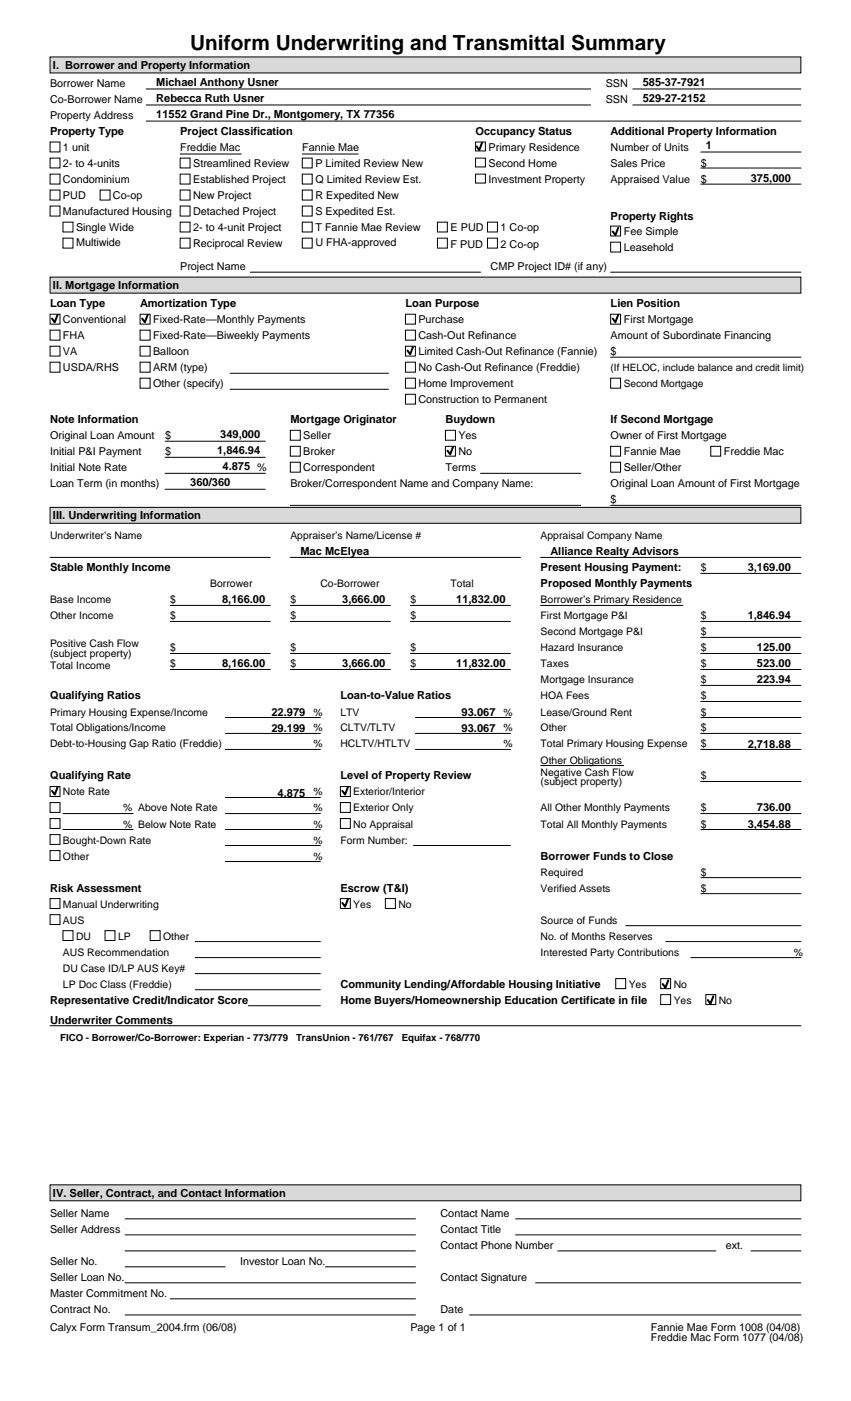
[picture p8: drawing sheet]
<svg xmlns="http://www.w3.org/2000/svg" width="216mm" height="356mm" viewBox="0 0 216 356" stroke-linecap="round" stroke-linejoin="round" font-family="sans-serif">
<defs><g id="words">
<text font-size="5.3" x="48.2" y="12.7">Uniform Underwriting and Transmittal Summary</text>
<g font-size="2.8">
<text x="13.4" y="17.5">I. Borrower and Property Information</text>
<text x="39.6" y="21.8">Michael Anthony Usner</text>
<text x="163.1" y="21.8">585-37-7921</text>
<text x="39.6" y="25.9">Rebecca Ruth Usner</text>
<text x="39.6" y="30">11552 Grand Pine Dr., Montgomery, TX 77356</text>
<text x="163.1" y="25.9">529-27-2152</text>
<text x="12.7" y="34.3">Property Type</text>
<text x="45.7" y="34.3">Project Classification</text>
<text x="120.6" y="34.3">Occupancy Status</text>
<text x="154.9" y="34.3">Additional Property Information</text>
<text x="179.1" y="37.8">1</text>
<text x="190.5" y="46.2">375,000</text>
<text x="154.9" y="55.9">Property Rights</text>
<text x="12.7" y="78">Loan Type</text>
<text x="13.4" y="73.4">II. Mortgage Information</text>
<text x="35.6" y="78">Amortization Type</text>
<text x="102.9" y="78">Loan Purpose</text>
<text x="154.9" y="78">Lien Position</text>
<text x="12.7" y="107.4">Note Information</text>
<text x="73.7" y="107.4">Mortgage Originator</text>
<text x="113" y="107.4">Buydown</text>
<text x="154.9" y="107.4">If Second Mortgage</text>
<text x="55.9" y="111.3">349,000</text>
<text x="55.1" y="115.3">1,846.94</text>
<text x="56.5" y="119.4">4.875 %</text>
<text x="48.3" y="123.4">360/360</text>
<text x="13.4" y="131.8">III. Underwriting Information</text>
<text x="76.2" y="141">Mac McElyea</text>
<text x="139.7" y="141">Alliance Realty Advisors</text>
<text x="12.7" y="145">Stable Monthly Income</text>
<text x="137.2" y="145">Present Housing Payment:</text>
<text x="137.2" y="149.1">Proposed Monthly Payments</text>
<text x="189.7" y="145">3,169.00</text>
<text x="56.3" y="153.2">8,166.00</text>
<text x="86.8" y="153.2">3,666.00</text>
<text x="115.7" y="153.2">11,832.00</text>
<text x="189.7" y="157.2">1,846.94</text>
<text x="192" y="165.4">125.00</text>
<text x="56.3" y="169.4">8,166.00</text>
<text x="86.8" y="169.4">3,666.00</text>
<text x="115.7" y="169.4">11,832.00</text>
<text x="192" y="169.4">523.00</text>
<text x="192" y="173.5">223.94</text>
<text x="12.7" y="177.5">Qualifying Ratios</text>
<text x="86.4" y="177.5">Loan-to-Value Ratios</text>
<text x="68.9" y="181.6">22.979</text>
<text x="68.9" y="185.7">29.199</text>
<text x="117.1" y="181.6">93.067</text>
<text x="117.1" y="185.7">93.067</text>
<text x="189.7" y="189.7">2,718.88</text>
<text x="12.7" y="197.8">Qualifying Rate</text>
<text x="86.4" y="197.8">Level of Property Review</text>
<text x="70.4" y="202.2">4.875</text>
<text x="192" y="206">736.00</text>
<text x="189.7" y="210.1">3,454.88</text>
<text x="137.2" y="218.2">Borrower Funds to Close</text>
<text x="12.7" y="226.3">Risk Assessment</text>
<text x="86.4" y="226.3">Escrow (T&amp;I)</text>
<text x="86.4" y="250.7">Community Lending/Affordable Housing Initiative</text>
<text x="12.7" y="254.7">Representative Credit/Indicator Score</text>
<text x="86.4" y="254.7">Home Buyers/Homeownership Education Certificate in file</text>
<text x="12.7" y="259.8">Underwriter Comments</text>
<text x="13.4" y="303.8">IV. Seller, Contract, and Contact Information</text>
</g>
<g font-size="2.7">
<text x="12.7" y="22.1">Borrower Name</text>
<text x="153.7" y="22.1">SSN</text>
<text x="12.7" y="26.1">Co-Borrower Name</text>
<text x="153.7" y="26.1">SSN</text>
<text x="12.7" y="30.2">Property Address</text>
<text x="16" y="38.3">1 unit</text>
<text x="45.7" y="38.3">Freddie Mac</text>
<text x="76.7" y="38.3">Fannie Mae</text>
<text x="124" y="38.3">Primary Residence</text>
<text x="154.9" y="38.3">Number of Units</text>
<text x="16" y="42.4">2- to 4-units</text>
<text x="16" y="46.5">Condominium</text>
<text x="49" y="42.4">Streamlined Review</text>
<text x="49" y="46.5">Established Project</text>
<text x="80" y="42.4">P Limited Review New</text>
<text x="80" y="46.5">Q Limited Review Est.</text>
<text x="124" y="42.4">Second Home</text>
<text x="124" y="46.5">Investment Property</text>
<text x="154.9" y="42.4">Sales Price</text>
<text x="154.9" y="46.5">Appraised Value</text>
<text x="177.8" y="46.5">$</text>
<text x="177.8" y="42.4">$</text>
<text x="16" y="50.5">PUD</text>
<text x="28.7" y="50.5">Co-op</text>
<text x="49" y="50.5">New Project</text>
<text x="80" y="50.5">R Expedited New</text>
<text x="16" y="54.6">Manufactured Housing</text>
<text x="19.3" y="58.7">Single Wide</text>
<text x="49" y="54.6">Detached Project</text>
<text x="49" y="58.7">2- to 4-unit Project</text>
<text x="80" y="54.6">S Expedited Est.</text>
<text x="80" y="58.7">T Fannie Mae Review</text>
<text x="114.3" y="58.7">E PUD</text>
<text x="127" y="58.7">1 Co-op</text>
<text x="158.2" y="59.7">Fee Simple</text>
<text x="19.3" y="62.5">Multiwide</text>
<text x="49" y="62.7">Reciprocal Review</text>
<text x="80" y="62.5">U FHA-approved</text>
<text x="114.3" y="63">F PUD</text>
<text x="127" y="63">2 Co-op</text>
<text x="158.2" y="63.7">Leasehold</text>
<text x="45.7" y="68.6">Project Name</text>
<text x="124.5" y="68.6">CMP Project ID# (if any)</text>
<text x="16" y="82">Conventional</text>
<text x="38.8" y="82">Fixed-Rate—Monthly Payments</text>
<text x="106.2" y="82">Purchase</text>
<text x="158.2" y="82">First Mortgage</text>
<text x="16" y="86.1">FHA</text>
<text x="38.8" y="86.1">Fixed-Rate—Biweekly Payments</text>
<text x="106.2" y="86.1">Cash-Out Refinance</text>
<text x="154.9" y="86.1">Amount of Subordinate Financing</text>
<text x="16" y="90.1">VA</text>
<text x="16" y="94.2">USDA/RHS</text>
<text x="38.8" y="90.1">Balloon</text>
<text x="38.8" y="94.2">ARM (type)</text>
<text x="106.2" y="90.1">Limited Cash-Out Refinance (Fannie)</text>
<text x="106.2" y="94.2">No Cash-Out Refinance (Freddie)</text>
<text x="154.9" y="90.1">$</text>
<text x="38.8" y="98.3">Other (specify)</text>
<text x="106.2" y="98.3">Home Improvement</text>
<text x="106.2" y="102.4">Construction to Permanent</text>
<text x="12.7" y="111.5">Original Loan Amount</text>
<text x="41.9" y="111.5">$</text>
<text x="76.9" y="111.5">Seller</text>
<text x="116.3" y="111.5">Yes</text>
<text x="154.9" y="111.5">Owner of First Mortgage</text>
<text x="12.7" y="115.6">Initial P&amp;I Payment</text>
<text x="12.7" y="119.6">Initial Note Rate</text>
<text x="41.9" y="115.6">$</text>
<text x="76.9" y="115.6">Broker</text>
<text x="76.9" y="119.6">Correspondent</text>
<text x="113" y="119.6">Terms</text>
<text x="116.3" y="115.6">No</text>
<text x="158.2" y="115.6">Fannie Mae</text>
<text x="158.2" y="119.6">Seller/Other</text>
<text x="183.6" y="115.6">Freddie Mac</text>
<text x="12.7" y="123.7">Loan Term (in months)</text>
<text x="73.7" y="123.7">Broker/Correspondent Name and Company Name:</text>
<text x="154.9" y="123.7">Original Loan Amount of First Mortgage</text>
<text x="154.9" y="127.8">$</text>
<text x="12.7" y="308.8">Seller Name</text>
<text x="111.8" y="308.8">Contact Name</text>
<text x="12.7" y="312.9">Seller Address</text>
<text x="111.8" y="312.9">Contact Title</text>
<text x="111.8" y="317">Contact Phone Number</text>
<text x="184.1" y="317">ext.</text>
<text x="12.7" y="321.1">Seller No.</text>
<text x="60.9" y="321.1">Investor Loan No.</text>
<text x="12.7" y="325.1">Seller Loan No.</text>
<text x="12.7" y="329.2">Master Commitment No.</text>
<text x="111.8" y="325.1">Contact Signature</text>
<text x="12.7" y="333.2">Contract No.</text>
<text x="111.8" y="333.2">Date</text>
<text x="12.7" y="337.8">Calyx Form Transum_2004.frm (06/08)</text>
<text x="104.1" y="337.8">Page 1 of 1</text>
<text x="165.1" y="340.3">Freddie Mac Form 1077 (04/08)</text>
<text x="165.1" y="337.8">Fannie Mae Form 1008 (04/08)</text>
</g>
<g font-size="2.6">
<text x="154.9" y="94.2">(If HELOC, include balance and credit limit)</text>
<text x="158.2" y="98.3">Second Mortgage</text>
<text x="12.7" y="136.9">Underwriter’s Name</text>
<text x="73.7" y="136.9">Appraiser’s Name/License #</text>
<text x="137.1" y="136.9">Appraisal Company Name</text>
<text x="53.3" y="149.1">Borrower</text>
<text x="81.3" y="149.1">Co-Borrower</text>
<text x="114.3" y="149.1">Total</text>
<text x="177.8" y="145">$</text>
<text x="12.7" y="153.2">Base Income</text>
<text x="43.2" y="153.2">$</text>
<text x="73.7" y="153.2">$</text>
<text x="104.1" y="153.2">$</text>
<text x="137.2" y="153.2">Borrower’s Primary Residence</text>
<text x="12.7" y="157.2">Other Income</text>
<text x="43.2" y="157.2">$</text>
<text x="73.7" y="157.2">$</text>
<text x="104.1" y="157.2">$</text>
<text x="137.2" y="157.2">First Mortgage P&amp;I</text>
<text x="137.2" y="161.3">Second Mortgage P&amp;I</text>
<text x="177.8" y="157.2">$</text>
<text x="177.8" y="161.3">$</text>
<text x="12.7" y="164.3">Positive Cash Flow</text>
<text x="12.7" y="166.9">(subject property)</text>
<text x="43.2" y="165.4">$</text>
<text x="73.7" y="165.4">$</text>
<text x="104.1" y="165.4">$</text>
<text x="137.2" y="165.4">Hazard Insurance</text>
<text x="177.8" y="165.4">$</text>
<text x="12.7" y="169.9">Total Income</text>
<text x="43.2" y="169.4">$</text>
<text x="73.7" y="169.4">$</text>
<text x="104.1" y="169.4">$</text>
<text x="137.2" y="169.4">Taxes</text>
<text x="137.2" y="173.5">Mortgage Insurance</text>
<text x="177.8" y="169.4">$</text>
<text x="177.8" y="173.5">$</text>
<text x="137.2" y="177.5">HOA Fees</text>
<text x="177.8" y="177.5">$</text>
<text x="12.7" y="181.6">Primary Housing Expense/Income</text>
<text x="12.7" y="185.7">Total Obligations/Income</text>
<text x="79.5" y="181.6">%</text>
<text x="79.5" y="185.7">%</text>
<text x="86.4" y="181.6">LTV</text>
<text x="86.4" y="185.7">CLTV/TLTV</text>
<text x="127.8" y="181.6">%</text>
<text x="127.8" y="185.7">%</text>
<text x="137.2" y="181.6">Lease/Ground Rent</text>
<text x="137.2" y="185.7">Other</text>
<text x="177.8" y="181.6">$</text>
<text x="177.8" y="185.7">$</text>
<text x="12.7" y="189.7">Debt-to-Housing Gap Ratio (Freddie)</text>
<text x="79.5" y="189.7">%</text>
<text x="86.4" y="189.7">HCLTV/HTLTV</text>
<text x="127.8" y="189.7">%</text>
<text x="137.2" y="189.7">Total Primary Housing Expense</text>
<text x="177.8" y="189.7">$</text>
<text x="137.2" y="193.8">Other Obligations</text>
<text x="137.2" y="196.9">Negative Cash Flow</text>
<text x="177.8" y="197.8">$</text>
<text x="16" y="201.9">Note Rate</text>
<text x="79.5" y="201.9">%</text>
<text x="89.6" y="201.9">Exterior/Interior</text>
<text x="137.2" y="199.4">(subject property)</text>
<text x="31.2" y="206">% Above Note Rate</text>
<text x="79.5" y="206">%</text>
<text x="89.6" y="206">Exterior Only</text>
<text x="137.2" y="206">All Other Monthly Payments</text>
<text x="177.8" y="206">$</text>
<text x="16" y="214.1">Bought-Down Rate</text>
<text x="31.2" y="210.1">% Below Note Rate</text>
<text x="79.5" y="210.1">%</text>
<text x="79.5" y="214.1">%</text>
<text x="86.4" y="214.1">Form Number:</text>
<text x="89.6" y="210.1">No Appraisal</text>
<text x="137.2" y="210.1">Total All Monthly Payments</text>
<text x="177.8" y="210.1">$</text>
<text x="16" y="218.2">Other</text>
<text x="79.5" y="218.2">%</text>
<text x="137.2" y="222.3">Required</text>
<text x="137.2" y="226.3">Verified Assets</text>
<text x="177.8" y="222.2">$</text>
<text x="177.8" y="226.3">$</text>
<text x="16" y="230.4">Manual Underwriting</text>
<text x="89.6" y="230.4">Yes</text>
<text x="101.1" y="230.4">No</text>
<text x="16" y="234.4">AUS</text>
<text x="19.3" y="238.5">DU</text>
<text x="29.9" y="238.5">LP</text>
<text x="41.4" y="238.5">Other</text>
<text x="137.2" y="234.4">Source of Funds</text>
<text x="137.2" y="238.5">No. of Months Reserves</text>
<text x="16" y="242.6">AUS Recommendation</text>
<text x="137.2" y="242.6">Interested Party Contributions</text>
<text x="201.4" y="242.6">%</text>
<text x="16" y="246.6">DU Case ID/LP AUS Key#</text>
<text x="16" y="250.7">LP Doc Class (Freddie)</text>
<text x="159.5" y="250.7">Yes</text>
<text x="170.9" y="250.7">No</text>
<text x="170.9" y="254.7">Yes</text>
<text x="182.4" y="254.7">No</text>
</g>
<g font-size="2.5">
<text x="15.2" y="264.2">FICO - Borrower/Co-Borrower: Experian - 773/779</text>
<text x="75.2" y="264.2">TransUnion - 761/767</text>
<text x="101.9" y="264.2">Equifax - 768/770</text>
</g>
</g></defs>
<path d="M12.7 14.5h190.5v4h-190.5z" fill-rule="evenodd" fill="#d9d9d9" stroke="#000" stroke-width=".25"/>
<g fill="none" stroke="#000" stroke-width=".25">
<path d="M12.7 36h2.5v2.6h-2.5zM37.1 22.6h112.8M37.1 26.6h112.8M37.1 30.7h166.1M45.7 39.1h15.5M76.7 39.1h14.2M120.6 36h2.5v2.3h-2.5zM160.5 22.6h42.7M160.5 26.6h42.7M177.8 38.6h25.4M12.7 40.1h2.5v2.5h-2.5zM12.7 44.2h2.5v2.5h-2.5z"/>
<path d="M12.7 48.2h2.5v2.6h-2.5zM12.7 52.3h2.5v2.5h-2.5zM16 56.4h2.5v2.5h-2.5zM25.4 48.2h2.5v2.6h-2.5zM45.7 40.1h2.5v2.5h-2.5zM45.7 44.2h2.5v2.5h-2.5zM45.7 48.2h2.5v2.6h-2.5zM45.7 52.3h2.5v2.5h-2.5zM45.7 56.4h2.5v2.5h-2.5zM76.7 40.1h2.5v2.5h-2.5zM76.7 44.2h2.5v2.5h-2.5zM76.7 48.2h2.5v2.6h-2.5z"/>
<path d="M76.7 52.3h2.5v2.5h-2.5zM76.7 56.4h2.5v2.5h-2.5zM111 56.4h2.5v2.5h-2.5zM120.6 40.1h2.5v2.3h-2.5zM120.6 44.2h2.5v2.3h-2.5zM123.7 56.4h2.5v2.5h-2.5zM154.9 57.4h2.5v2.5h-2.5zM177.8 42.7h25.4M177.8 46.7h25.4M16 60.5h2.5v2.5h-2.5zM45.7 60.5h2.5v2.5h-2.5zM63.5 69.1h58.4"/>
<path d="M76.7 60.5h2.5v2.5h-2.5zM111 60.5h2.5v2.5h-2.5zM123.7 60.5h2.5v2.5h-2.5zM154.9 61.5h2.5v2.5h-2.5zM154.9 69.1h48.3"/>
</g>
<path d="M12.7 70.3h190.5v4.1h-190.5z" fill-rule="evenodd" fill="#d9d9d9" stroke="#000" stroke-width=".25"/>
<g fill="none" stroke="#000" stroke-width=".25">
<path d="M12.7 79.8h2.5v2.5h-2.5zM35.5 79.8h2.6v2.5h-2.6zM102.9 79.8h2.5v2.5h-2.5zM154.9 79.8h2.5v2.5h-2.5zM12.7 83.8h2.5v2.5h-2.5zM12.7 87.9h2.5v2.5h-2.5zM12.7 91.9h2.5v2.6h-2.5zM35.5 83.8h2.6v2.5h-2.6zM35.5 87.9h2.6v2.5h-2.6zM35.5 91.9h2.6v2.6h-2.6zM35.5 96h2.6v2.5h-2.6zM58.4 94.7h40.2"/>
<path d="M58.4 98.8h40.2M102.9 83.8h2.5v2.5h-2.5zM102.9 87.9h2.5v2.5h-2.5zM102.9 91.9h2.5v2.6h-2.5zM102.9 96h2.5v2.5h-2.5zM154.9 96h2.5v2.5h-2.5zM154.9 90.7h48.3M41.9 112h25.4M41.9 116.1h25.4M73.7 109.2h2.5v2.5h-2.5zM73.7 113.3h2.5v2.5h-2.5zM73.7 117.3h2.5v2.5h-2.5z"/>
<path d="M102.9 100.1h2.5v2.5h-2.5zM113 109.2h2.5v2.5h-2.5zM113 113.3h2.5v2.5h-2.5zM154.9 113.3h2.5v2.5h-2.5zM154.9 117.3h2.5v2.5h-2.5zM180.3 113.3h2.5v2.5h-2.5zM41.9 120.1h25.4M41.9 124.2h25.4M73.7 128.3h73.6M121.9 120.1h25.4M154.9 128.3h48.3"/>
</g>
<path d="M12.7 128.8h190.5v4h-190.5z" fill-rule="evenodd" fill="#d9d9d9" stroke="#000" stroke-width=".25"/>
<g fill="none" stroke="#000" stroke-width=".25">
<path d="M12.7 141.5h55.9M43.2 153.7h25.4M43.2 157.7h25.4M73.7 141.5h58.4M73.7 153.7h25.4M73.7 157.7h25.4M104.1 153.7h25.4M104.1 157.7h25.4M137.2 141.5h66M137.2 153.7h36M177.8 157.7h25.4M177.8 145.5h25.4"/>
<path d="M43.2 165.9h25.4M43.2 169.9h25.4M73.7 165.9h25.4M73.7 169.9h25.4M104.1 165.9h25.4M104.1 169.9h25.4M177.8 165.9h25.4M177.8 169.9h25.4M177.8 161.8h25.4M177.8 174h25.4M177.8 178.1h25.4M12.7 199.6h2.5v2.6h-2.5z"/>
<path d="M57.1 182.1h24.2M57.1 186.2h24.2M57.1 190.2h24.2M86.4 199.6h2.5v2.6h-2.5zM105.4 182.1h24.1M105.4 186.2h24.1M105.4 190.2h24.1M137.2 194.3h21M177.8 182.1h25.4M177.8 186.2h25.4M177.8 190.2h25.4M177.8 198.4h25.4"/>
<path d="M12.7 203.7h2.5v2.5h-2.5zM12.7 207.8h2.5v2.5h-2.5zM12.7 211.8h2.5v2.5h-2.5zM12.7 215.9h2.5v2.5h-2.5zM16 206.5h17.8M16 210.5h17.8M57.1 206.5h24.2M57.1 210.5h24.2M57.1 202.4h24.2M57.1 214.6h24.2M57.1 218.7h24.2M86.4 203.7h2.5v2.5h-2.5z"/>
<path d="M86.4 207.8h2.5v2.5h-2.5zM104.9 214.6h24.6M177.8 206.5h25.4M177.8 210.5h25.4M12.7 228.1h2.5v2.5h-2.5zM12.7 232.2h2.5v2.5h-2.5zM16 236.2h2.5v2.5h-2.5zM26.6 236.2h2.6v2.5h-2.6zM38.1 236.2h2.5v2.5h-2.5zM49.5 239h31.8M86.4 228.1h2.5v2.5h-2.5zM97.8 228.1h2.5v2.5h-2.5z"/>
<path d="M158.7 234.9h44.5M168.9 239h34.3M177.8 222.8h25.4M177.8 226.8h25.4M49.5 243.1h31.8M49.5 247.1h31.8M49.5 251.2h31.8M63 255.3h18.3M156.2 248.4h2.5v2.5h-2.5zM167.6 248.4h2.5v2.5h-2.5zM167.6 252.5h2.5v2.5h-2.5zM175.3 243.1h27.9"/>
<path d="M179.1 252.5h2.5v2.5h-2.5zM12.7 260.3h190.5"/>
</g>
<path d="M12.7 300.7h190.5v4.1h-190.5z" fill-rule="evenodd" fill="#d9d9d9" stroke="#000" stroke-width=".25"/>
<g fill="none" stroke="#000" stroke-width=".25">
<path d="M31.7 309.4h73.7M31.7 313.4h73.7M31.7 317.5h73.7M130.8 309.4h72.4M130.8 313.4h72.4M141.5 317.5h40.1M190.5 317.5h12.7M31.7 321.5h25.4M31.7 325.6h73.7M31.7 333.8h73.7M43.2 329.7h62.2M82.5 321.5h22.9"/>
<path d="M119.1 333.8h84.1M135.9 325.6h67.3"/>
</g>
<path d="M122.3 36.2l-.7 1.9-.7-.9M156.8 57.8l-.7 1.9-.7-.9M14.6 79.9l-.7 1.9-.7-.9M37.5 79.9l-.8 1.9-.6-.9M156.8 79.9l-.7 1.9-.7-.9M104.8 88l-.7 1.9-.7-.9M114.9 113.4l-.7 1.9-.7-.9M14.6 199.8l-.7 1.9-.7-1M88.3 199.8l-.8 1.9-.6-1M88.3 228.2l-.8 1.9-.6-.9M169.5 248.8l-.7 1.9-.7-.9M181 252.9l-.7 1.9-.7-1" fill="none" stroke="#000" stroke-width=".51"/>
<use href="#words"/>
</svg>
